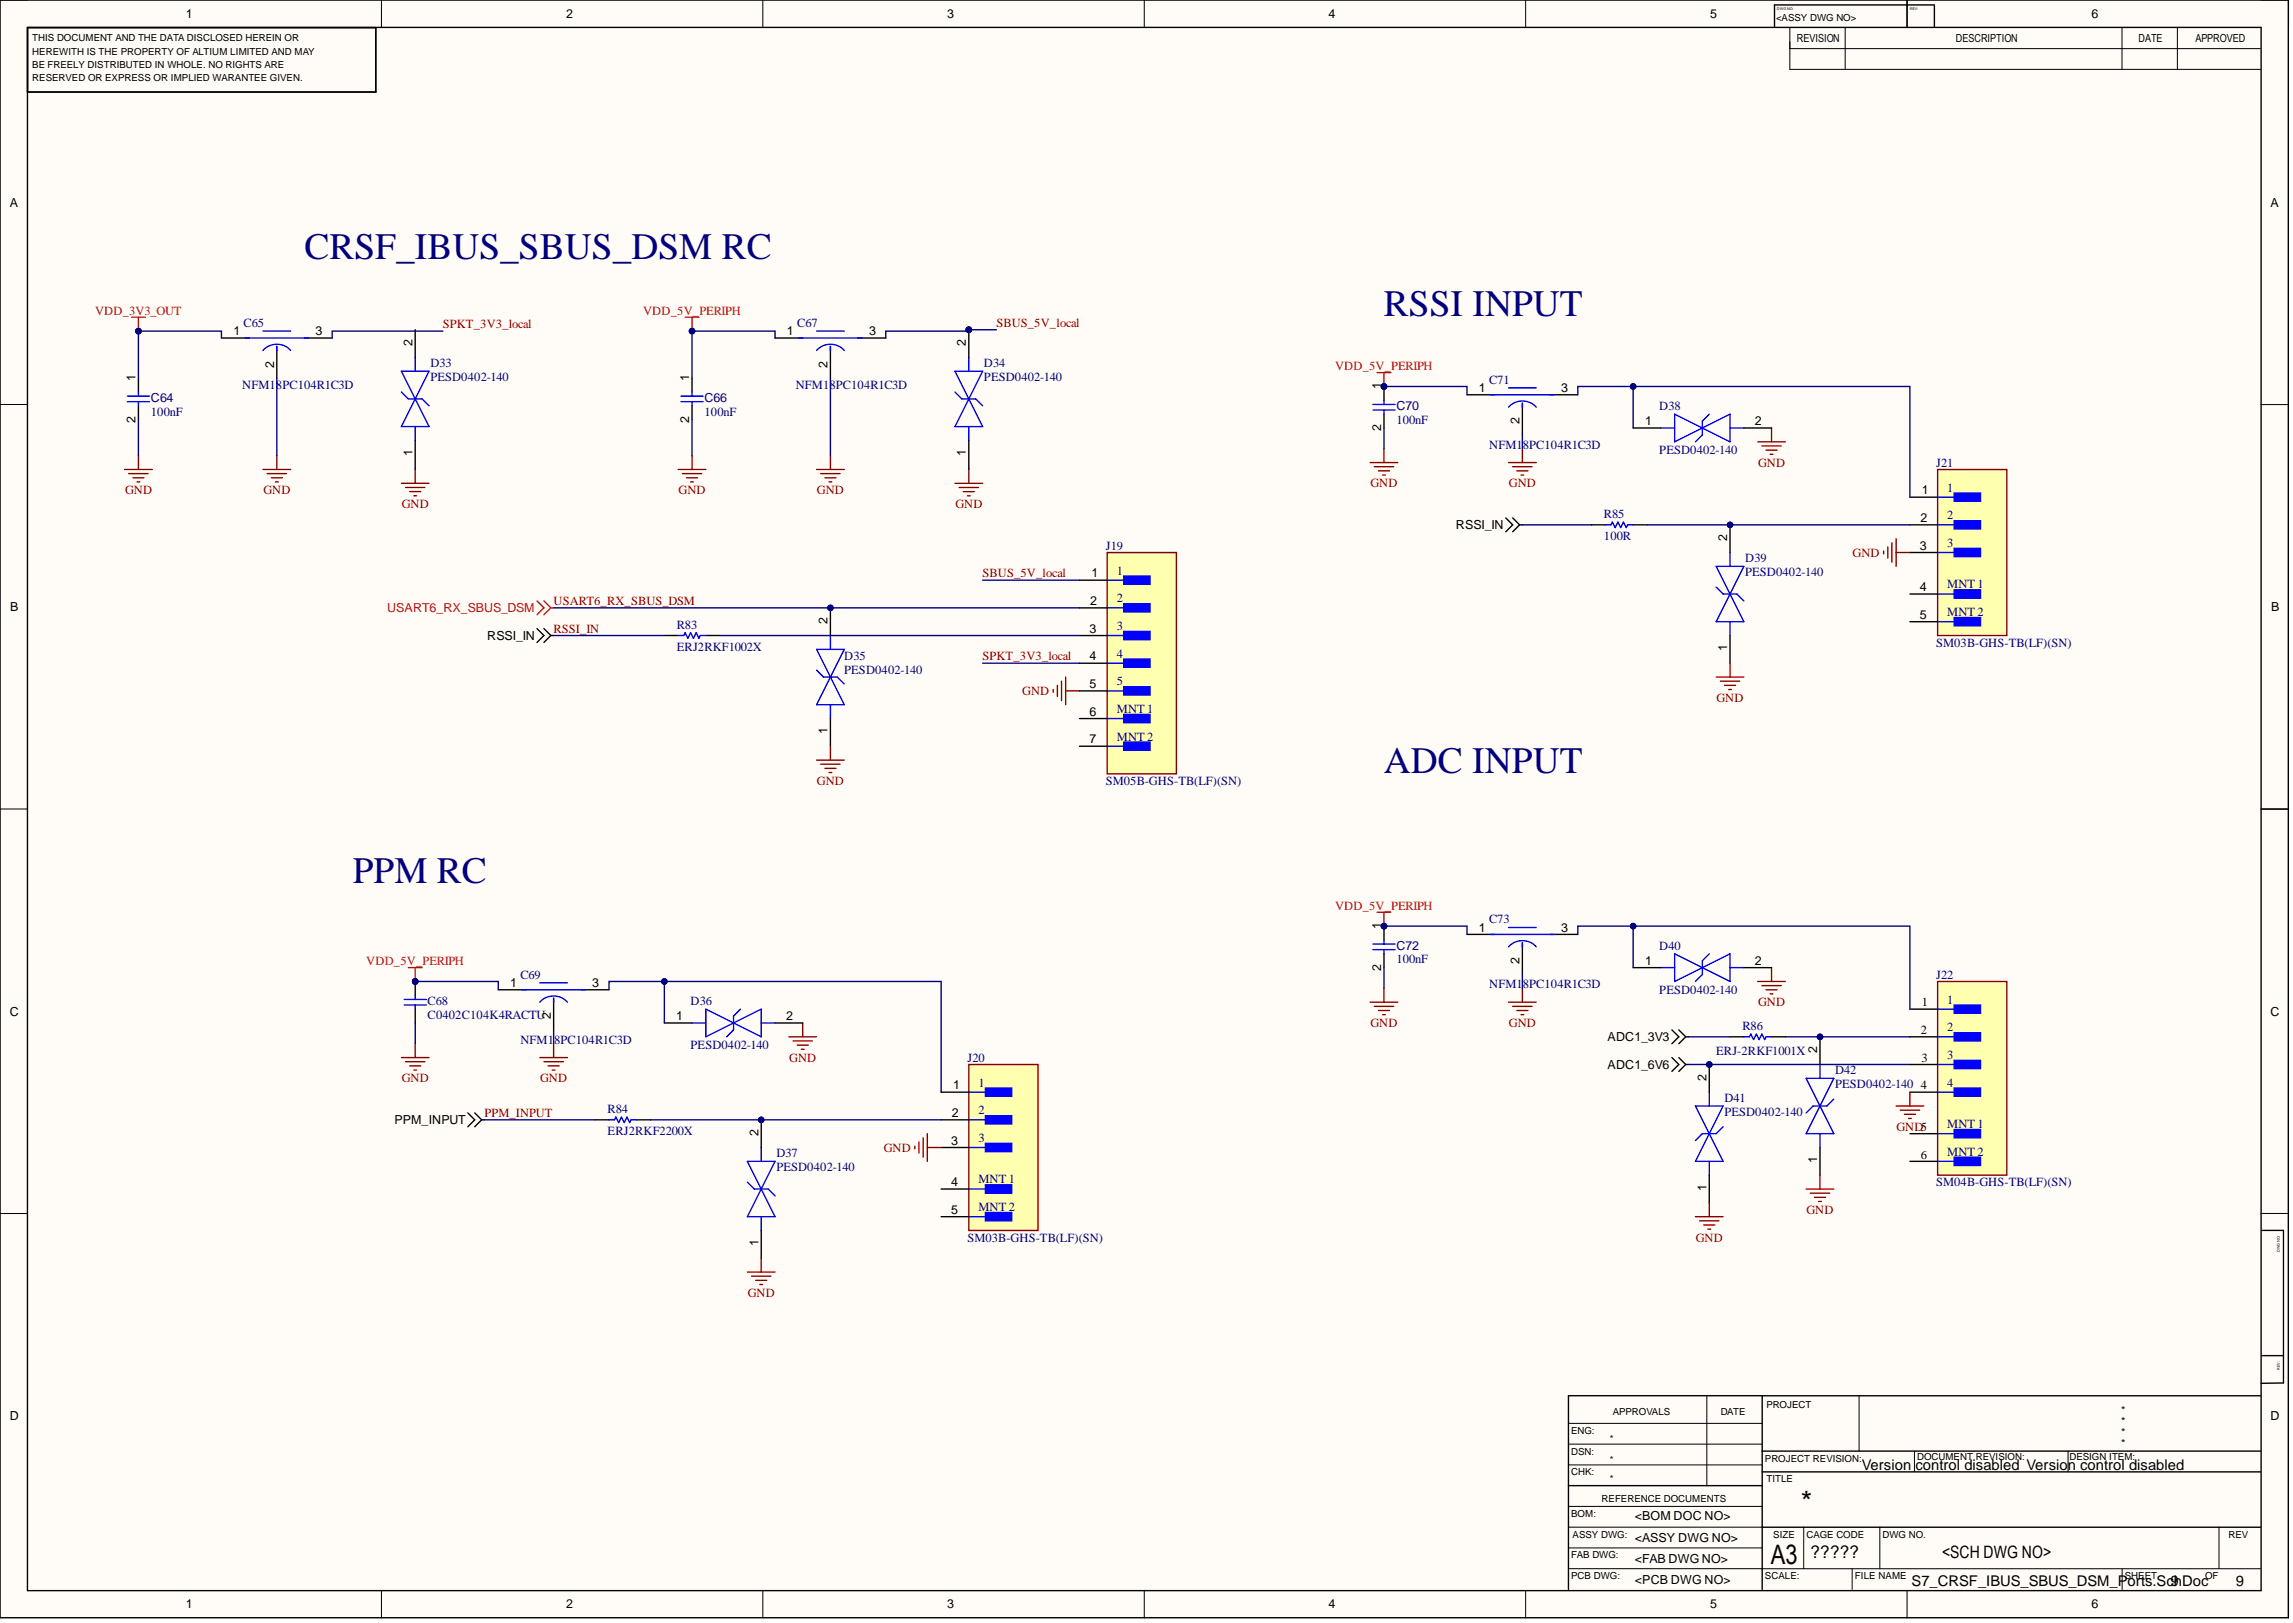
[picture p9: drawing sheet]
<svg xmlns="http://www.w3.org/2000/svg" width="420mm" height="297mm" viewBox="0 0 420 297" stroke-linecap="round" stroke-linejoin="round" font-family="sans-serif">
<defs><g id="words">
<g font-size="6.8" fill="#000080">
<text x="55.7" y="47.4">CRSF_IBUS_SBUS_DSM RC</text>
<text x="253.4" y="57.8">RSSI INPUT</text>
<text x="253.4" y="141.4">ADC INPUT</text>
<text x="64.6" y="161.6">PPM RC</text>
</g>
<text font-size="5.4" x="329.7" y="276.8">*</text>
<text font-size="4.9" x="324.2" y="286.2">A3</text>
<text font-size="3.2" x="331.5" y="285.1">?????</text>
<text font-size="3.1" x="355.6" y="285.1">&lt;SCH DWG NO&gt;</text>
<g font-size="2.7">
<text x="340.9" y="269">Version control disabled Version control disabled</text>
<text x="350" y="290.3">S7_CRSF_IBUS_SBUS_DSM_Ports.SchDoc</text>
<text x="397.4" y="290.3">9</text>
<text x="409.4" y="290.3">9</text>
</g>
<g font-size="2.3">
<text x="34" y="3.3">1</text>
<text x="103.6" y="3.3">2</text>
<text x="173.4" y="3.3">3</text>
<text x="243.2" y="3.3">4</text>
<text x="313.1" y="3.3">5</text>
<text x="382.9" y="3.3">6</text>
<text x="1.8" y="37.8">A</text>
<text x="415.7" y="37.8">A</text>
<text x="42.7" y="61.4">1</text>
<text x="57.8" y="61.4">3</text>
<text x="75.5" y="63.4" transform="rotate(-90 75.5 63.4)">2</text>
<text x="144.1" y="61.4">1</text>
<text x="159.1" y="61.4">3</text>
<text x="176.9" y="63.4" transform="rotate(-90 176.9 63.4)">2</text>
<text x="24.8" y="69.7" transform="rotate(-90 24.8 69.7)">1</text>
<text x="50.2" y="67.3" transform="rotate(-90 50.2 67.3)">2</text>
<text x="126.2" y="69.7" transform="rotate(-90 126.2 69.7)">1</text>
<text x="151.5" y="67.3" transform="rotate(-90 151.5 67.3)">2</text>
<text x="252.9" y="71.2" transform="rotate(-90 252.9 71.2)">1</text>
<text x="270.8" y="71.7">1</text>
<text x="285.8" y="71.7">3</text>
<text x="24.8" y="77.4" transform="rotate(-90 24.8 77.4)">2</text>
<text x="126.2" y="77.4" transform="rotate(-90 126.2 77.4)">2</text>
<text x="278.2" y="77.7" transform="rotate(-90 278.2 77.7)">2</text>
<text x="301.2" y="77.8">1</text>
<text x="321.3" y="77.8">2</text>
<text x="75.5" y="83.5" transform="rotate(-90 75.5 83.5)">1</text>
<text x="176.9" y="83.5" transform="rotate(-90 176.9 83.5)">1</text>
<text x="252.9" y="78.9" transform="rotate(-90 252.9 78.9)">2</text>
<text x="351.6" y="95.6">2</text>
<text x="351.8" y="90.5">1</text>
<text x="266.5" y="96.8">RSSI_IN</text>
<text x="316.2" y="99.1" transform="rotate(-90 316.2 99.1)">2</text>
<text x="351.5" y="100.6">3</text>
<text x="199.8" y="105.7">1</text>
<text x="1.9" y="111.8">B</text>
<text x="199.6" y="110.7">2</text>
<text x="351.5" y="108.2">4</text>
<text x="351.5" y="113.3">5</text>
<text x="415.8" y="111.8">B</text>
<text x="89.2" y="117.1">RSSI_IN</text>
<text x="151.5" y="114.3" transform="rotate(-90 151.5 114.3)">2</text>
<text x="199.5" y="115.8">3</text>
<text x="316.2" y="119.2" transform="rotate(-90 316.2 119.2)">1</text>
<text x="199.5" y="120.9">4</text>
<text x="199.5" y="125.9">5</text>
<text x="199.5" y="131">6</text>
<text x="151.5" y="134.4" transform="rotate(-90 151.5 134.4)">1</text>
<text x="199.5" y="136.1">7</text>
<text x="252.9" y="170" transform="rotate(-90 252.9 170)">1</text>
<text x="270.8" y="170.5">1</text>
<text x="285.8" y="170.5">3</text>
<text x="252.9" y="177.7" transform="rotate(-90 252.9 177.7)">2</text>
<text x="278.2" y="176.4" transform="rotate(-90 278.2 176.4)">2</text>
<text x="301.2" y="176.6">1</text>
<text x="321.3" y="176.6">2</text>
<text x="1.8" y="185.9">C</text>
<text x="93.4" y="180.6">1</text>
<text x="108.4" y="180.6">3</text>
<text x="351.8" y="184.2">1</text>
<text x="415.7" y="185.9">C</text>
<text x="100.8" y="186.5" transform="rotate(-90 100.8 186.5)">2</text>
<text x="123.8" y="186.7">1</text>
<text x="143.9" y="186.7">2</text>
<text x="294.3" y="190.5">ADC1_3V3</text>
<text x="351.7" y="189.2">2</text>
<text x="294.3" y="195.6">ADC1_6V6</text>
<text x="312.4" y="197.9" transform="rotate(-90 312.4 197.9)">2</text>
<text x="332.7" y="192.8" transform="rotate(-90 332.7 192.8)">2</text>
<text x="351.8" y="194.3">3</text>
<text x="174.5" y="199.4">1</text>
<text x="351.7" y="199.4">4</text>
<text x="72.2" y="205.7">PPM_INPUT</text>
<text x="138.8" y="208" transform="rotate(-90 138.8 208)">2</text>
<text x="174.2" y="209.5">3</text>
<text x="174.2" y="204.4">2</text>
<text x="332.7" y="212.9" transform="rotate(-90 332.7 212.9)">1</text>
<text x="351.7" y="212">6</text>
<text x="174.2" y="217.1">4</text>
<text x="312.4" y="218" transform="rotate(-90 312.4 218)">1</text>
<text x="174.2" y="222.2">5</text>
<text x="138.8" y="228.1" transform="rotate(-90 138.8 228.1)">1</text>
<text x="1.8" y="259.9">D</text>
<text x="415.7" y="259.9">D</text>
<text x="299.3" y="278.2">&lt;BOM DOC NO&gt;</text>
<text x="299.3" y="286.1">&lt;FAB DWG NO&gt;</text>
<text x="299.3" y="282.3">&lt;ASSY DWG NO&gt;</text>
<text x="299.3" y="289.9">&lt;PCB DWG NO&gt;</text>
<text x="34" y="294.3">1</text>
<text x="103.6" y="294.3">2</text>
<text x="173.4" y="294.3">3</text>
<text x="243.2" y="294.3">4</text>
<text x="313.1" y="294.3">5</text>
<text x="382.9" y="294.3">6</text>
</g>
<g font-size="2.3" fill="#f00">
<text x="17.4" y="57.6">VDD_3V3_OUT</text>
<text x="117.7" y="57.6">VDD_5V_PERIPH</text>
<text x="244.4" y="67.7">VDD_5V_PERIPH</text>
<text x="70.9" y="112">USART6_RX_SBUS_DSM</text>
<text x="244.4" y="166.5">VDD_5V_PERIPH</text>
<text x="67.1" y="176.6">VDD_5V_PERIPH</text>
</g>
<g font-size="2.3" fill="#000080">
<text x="44.6" y="59.8">C65</text>
<text x="145.9" y="59.8">C67</text>
<text x="44.3" y="71.2">NFM18PC104R1C3D</text>
<text x="78.8" y="67.2">D33</text>
<text x="78.8" y="69.7">PESD0402-140</text>
<text x="145.7" y="71.2">NFM18PC104R1C3D</text>
<text x="180.1" y="67.2">D34</text>
<text x="180.1" y="69.7">PESD0402-140</text>
<text x="272.6" y="70.2">C71</text>
<text x="27.6" y="76.1">100nF</text>
<text x="27.6" y="73.5">C64</text>
<text x="129" y="76.1">100nF</text>
<text x="129" y="73.5">C66</text>
<text x="255.7" y="77.6">100nF</text>
<text x="255.7" y="75">C70</text>
<text x="303.8" y="75">D38</text>
<text x="272.6" y="82.1">NFM1</text>
<text x="278.8" y="82.1">8PC104R1C3D</text>
<text x="303.8" y="83.1">PESD0402-140</text>
<text x="354.5" y="85.4">J21</text>
<text x="356.5" y="90">1</text>
<text x="293.7" y="94.8">R85</text>
<text x="356.5" y="95">2</text>
<text x="202.4" y="100.6">J19</text>
<text x="293.7" y="98.8">100R</text>
<text x="356.5" y="100.1">3</text>
<text x="204.5" y="105.2">1</text>
<text x="319.5" y="102.9">D39</text>
<text x="319.5" y="105.4">PESD0402-140</text>
<text x="356.5" y="107.7">MNT 1</text>
<text x="204.5" y="110.2">2</text>
<text x="356.5" y="112.8">MNT 2</text>
<text x="123.9" y="115">R83</text>
<text x="123.9" y="119.1">ERJ2RKF1002X</text>
<text x="204.5" y="115.3">3</text>
<text x="354.5" y="118.3">SM03B-GHS-TB(LF)(SN)</text>
<text x="154.6" y="120.9">D35</text>
<text x="154.6" y="123.4">PESD0402-140</text>
<text x="204.5" y="120.4">4</text>
<text x="204.5" y="125.4">5</text>
<text x="204.5" y="130.5">MNT 1</text>
<text x="204.5" y="135.6">MNT 2</text>
<text x="202.4" y="143.7">SM05B-GHS-TB(LF)(SN)</text>
<text x="255.7" y="173.8">C72</text>
<text x="272.6" y="169">C73</text>
<text x="303.8" y="173.8">D40</text>
<text x="95.3" y="179.1">C69</text>
<text x="255.7" y="176.3">100nF</text>
<text x="354.5" y="179.1">J22</text>
<text x="78.3" y="183.9">C68</text>
<text x="126.4" y="183.9">D36</text>
<text x="272.6" y="180.9">NFM1</text>
<text x="278.8" y="180.9">8PC104R1C3D</text>
<text x="303.8" y="181.9">PESD0402-140</text>
<text x="356.5" y="183.7">1</text>
<text x="78.3" y="186.5">C0402C104K4RACTU</text>
<text x="95.3" y="191">NFM1</text>
<text x="101.4" y="191">8PC104R1C3D</text>
<text x="319" y="188.5">R86</text>
<text x="356.5" y="188.7">2</text>
<text x="126.4" y="192">PESD0402-140</text>
<text x="177.1" y="194.3">J20</text>
<text x="314.2" y="193">ERJ-2RKF1001X</text>
<text x="336" y="196.6">D42</text>
<text x="356.5" y="193.8">3</text>
<text x="111.2" y="203.7">R84</text>
<text x="179.1" y="198.9">1</text>
<text x="179.1" y="203.9">2</text>
<text x="315.7" y="201.7">D41</text>
<text x="336" y="199.1">PESD0402-140</text>
<text x="356.5" y="198.9">4</text>
<text x="111.2" y="207.7">ERJ2RKF2200X</text>
<text x="179.1" y="209">3</text>
<text x="315.7" y="204.2">PESD0402-140</text>
<text x="356.5" y="206.5">MNT 1</text>
<text x="142.1" y="211.8">D37</text>
<text x="142.1" y="214.3">PESD0402-140</text>
<text x="356.5" y="211.5">MNT 2</text>
<text x="179.1" y="216.6">MNT 1</text>
<text x="179.1" y="221.7">MNT 2</text>
<text x="354.5" y="217.1">SM04B-GHS-TB(LF)(SN)</text>
<text x="177.1" y="227.2">SM03B-GHS-TB(LF)(SN)</text>
</g>
<g font-size="2.3" fill="#800000">
<text x="182.4" y="59.8">SBUS_5V_local</text>
<text x="81.1" y="60.1">SPKT_3V3_local</text>
<text x="250.9" y="89.2">GND</text>
<text x="276.3" y="89.2">GND</text>
<text x="321.9" y="85.4">GND</text>
<text x="22.9" y="90.5">GND</text>
<text x="48.2" y="90.5">GND</text>
<text x="73.6" y="93">GND</text>
<text x="124.2" y="90.5">GND</text>
<text x="149.6" y="90.5">GND</text>
<text x="174.9" y="93">GND</text>
<text x="339.2" y="101.9">GND</text>
<text x="179.9" y="105.7">SBUS_5V_local</text>
<text x="101.3" y="110.7">USART6_RX_SBUS_DSM</text>
<text x="101.3" y="115.8">RSSI_IN</text>
<text x="179.9" y="120.9">SPKT_3V3_local</text>
<text x="187.2" y="127.2">GND</text>
<text x="314.3" y="128.5">GND</text>
<text x="149.6" y="143.7">GND</text>
<text x="321.9" y="184.2">GND</text>
<text x="250.9" y="188">GND</text>
<text x="276.3" y="188">GND</text>
<text x="144.5" y="194.3">GND</text>
<text x="73.6" y="198.1">GND</text>
<text x="98.9" y="198.1">GND</text>
<text x="88.7" y="204.4">PPM_INPUT</text>
<text x="347.2" y="207">GND5</text>
<text x="161.8" y="210.8">GND</text>
<text x="310.5" y="227.2">GND</text>
<text x="330.7" y="222.2">GND</text>
<text x="136.9" y="237.4">GND</text>
</g>
<g font-size="2">
<text x="329" y="7.7">REVISION</text>
<text x="358.1" y="7.7">DESCRIPTION</text>
<text x="391.5" y="7.7">DATE</text>
<text x="401.9" y="7.7">APPROVED</text>
<text x="388.3" y="262.8">*</text>
<text x="388.3" y="258.8">*</text>
<text x="388.3" y="260.8">*</text>
<text x="388.3" y="264.8">*</text>
</g>
<g font-size="1.8">
<text x="325.2" y="3.8">&lt;ASSY DWG NO&gt;</text>
<text x="5.9" y="7.6">THIS DOCUMENT AND THE DATA DISCLOSED HEREIN OR</text>
<text x="5.9" y="10">HEREWITH IS THE PROPERTY OF ALTIUM LIMITED AND MAY</text>
<text x="5.9" y="12.5">BE FREELY DISTRIBUTED IN WHOLE. NO RIGHTS ARE</text>
<text x="5.9" y="14.9">RESERVED OR EXPRESS OR IMPLIED WARANTEE GIVEN.</text>
<text x="323.4" y="257.6">PROJECT</text>
<text x="287.7" y="262.4">ENG:</text>
<text x="294.8" y="264">*</text>
<text x="295.3" y="258.9">APPROVALS</text>
<text x="315" y="258.9">DATE</text>
<text x="287.7" y="266.2">DSN:</text>
<text x="294.8" y="267.8">*</text>
<text x="323.1" y="267.5">PROJECT REVISION:</text>
<text x="351" y="267.2">DOCUMENT REVISION:</text>
<text x="378.9" y="267.2">DESIGN ITEM:</text>
<text x="287.7" y="270">CHK:</text>
<text x="293.2" y="274.8">REFERENCE DOCUMENTS</text>
<text x="294.8" y="271.3">*</text>
<text x="323.4" y="271.3">TITLE</text>
<text x="287.7" y="277.6">BOM:</text>
<text x="287.9" y="281.4">ASSY DWG:</text>
<text x="324.7" y="281.4">SIZE</text>
<text x="330.7" y="281.4">CAGE CODE</text>
<text x="344.7" y="281.4">DWG NO.</text>
<text x="408" y="281.4">REV</text>
<text x="287.7" y="285.2">FAB DWG:</text>
<text x="287.7" y="289">PCB DWG:</text>
<text x="323.1" y="289">SCALE:</text>
<text x="339.6" y="289">FILE NAME</text>
<text x="389" y="289">SHEET</text>
<text x="403.7" y="289">OF</text>
</g>
<g font-size=".7">
<text x="325.3" y="1.8">DWG NO:</text>
<text x="349.7" y="1.8">REV:</text>
<text x="417.4" y="229.1" transform="rotate(-90 417.4 229.1)">DWG NO:</text>
<text x="417.4" y="250.7" transform="rotate(-90 417.4 250.7)">REV:</text>
</g>
</g></defs>
<g fill="#fffcf8">
<path d="M0 0h419v296.1h-419z" fill-rule="evenodd"/>
<path d="M5.1 5.1h408.8v286h-408.8z" fill-rule="evenodd"/>
</g>
<g fill="none" stroke="#000" stroke-width=".18">
<path d="M0 0h5.1M69.8 0v5.1M139.7 0v5.1M209.5 0v5.1M279.3 0v5.1M327.7 5.1v7.6M327.7 8.9h86.1M327.7 12.7h86.1M337.8 5.1v7.6M349.1 0v5.1M388.5 5.1v7.6M398.6 5.1v7.6"/>
<path d="M413.9 0h5.1v5.1M0 74h5.1M413.9 74h5.1M0 148.1h5.1M413.9 148.1h5.1M0 222.1h5.1M413.9 222.1h5.1M312.5 255.4v16.5M340.4 255.4v10.2M287.2 264.3h35.4M287.2 260.5h35.4M287.2 268.1h35.4"/>
<path d="M287.2 279.5h35.4M287.2 275.7h35.4M330.2 279.5v7.6M344.2 279.5v7.6M350.5 265.6v3.8M378.6 265.6v3.8M406.3 279.5v7.6M69.8 291.1v5M139.7 291.1v5M209.5 291.1v5M279.3 291.1v5M287.2 287.1h126.7"/>
<path d="M287.2 283.3h35.4M339.1 287.1v3.8M349.1 291.1v5M388.5 287.1v3.8M419 291.1v5"/>
</g>
<g fill="none" stroke="#000" stroke-width=".25">
<path d="M0 0h418.9v296.1h-418.9zM5 5h409v286.1h-409zM68.8 5.1v11.7h-63.8M324.9 .9v4M324.9 .9h29.2M349.1 0v5M354.1 1v4M414 148.1h5M414.1 225.2h4v27.9l-4.1 .1M322.6 255.4v35.5M413.9 255.5l-126.7-.1v35.5M414.1 248.1h4"/>
<path d="M287.2 271.9h35.4M322.6 265.6h91.3M322.6 269.4h91.3M322.6 279.5h91.3"/>
</g>
<path d="M125.4 58.1h2.6M126.7 58.1v2.5" fill="none" stroke="#f00" stroke-width=".25"/>
<circle cx="126.7" cy="60.6" r=".51" fill="#000080"/>
<circle cx="126.7" cy="60.6" r=".51" fill="none" stroke="#000080" stroke-width=".18"/>
<path d="M24.1 58.1h2.5M25.3 58.1v2.5" fill="none" stroke="#f00" stroke-width=".25"/>
<circle cx="25.3" cy="60.6" r=".51" fill="#000080"/>
<circle cx="25.3" cy="60.6" r=".51" fill="none" stroke="#000080" stroke-width=".18"/>
<path d="M25.3 69.2v2.5M25.3 74.3v2.5M40.5 61.9h5.1M50.7 64.1v5.1M55.7 61.9h5.1M76 60.3v5.1M126.7 69.2v2.5M126.7 74.3v2.5M141.9 61.9h5.1M152 64.1v5.1M157.1 61.9h5.1M76 80.6v5.1" fill="none" stroke="#000" stroke-width=".25"/>
<g fill="none" stroke="#00f" stroke-width=".25">
<path d="M23.3 73.5h4.1M23.3 72.5h4.1M25.3 71.7v.8M25.3 73.5v.8M44.9 61.9h11.6M48.1 64.1a3.4 3.4 0 0 1 5.1 0M48.1 60.6h5.1M50.7 63.4v.7M73.5 67.9h5.1l-5.1 10.2h5.1zM73.5 71.7l1.2 1.3h2.6l1.3 1.3M76 65.4v2.5M76 78.1v2.5"/>
<path d="M124.7 73.5h4M124.7 72.5h4M126.7 71.7v.8M126.7 73.5v.8M146.2 61.9h11.7M149.5 64.1a3.4 3.4 0 0 1 5.1 0M149.5 60.6h5.1M152 63.4v.7"/>
</g>
<path d="M73.5 88.5h5.1M74.2 89.2h3.6M75 90h2M75.8 90.7h.5M76 85.9v2.6M174.8 88.5h5.1M175.6 89.2h3.5M176.4 90h2M177.1 90.7h.5M177.4 85.9v2.6" fill="none" stroke="#800000" stroke-width=".25"/>
<circle cx="177.4" cy="60.3" r=".51" fill="#000080"/>
<circle cx="177.4" cy="60.3" r=".51" fill="none" stroke="#000080" stroke-width=".18"/>
<path d="M174.8 67.9h5.1l-5.1 10.2h5.1zM174.8 71.7l1.3 1.3h2.5l1.3 1.3M177.4 65.4v2.5M177.4 78.1v2.5" fill="none" stroke="#00f" stroke-width=".25"/>
<path d="M177.4 60.3v5.1M177.4 80.6v5.1" fill="none" stroke="#000" stroke-width=".25"/>
<circle cx="177.4" cy="60.3" r=".51" fill="#000080"/>
<circle cx="177.4" cy="60.3" r=".51" fill="none" stroke="#000080" stroke-width=".18"/>
<path d="M202.7 101.1h12.7v40.5h-12.7z" fill-rule="evenodd" fill="#ffffb0"/>
<path d="M202.7 101.1h12.7v40.5h-12.7z" fill="none" stroke="#800000" stroke-width=".25"/>
<path d="M205.7 105.4h4.9v1.5h-4.9z" fill-rule="evenodd" fill="#00f"/>
<path d="M202.7 106.2h5.6M205.7 105.4h4.9v1.5h-4.9z" fill="none" stroke="#00f" stroke-width=".25"/>
<path d="M205.7 110.5h4.9v1.5h-4.9z" fill-rule="evenodd" fill="#00f"/>
<path d="M202.7 111.3h5.6M205.7 110.5h4.9v1.5h-4.9z" fill="none" stroke="#00f" stroke-width=".25"/>
<path d="M205.7 115.6h4.9v1.5h-4.9z" fill-rule="evenodd" fill="#00f"/>
<path d="M202.7 116.3h5.6M205.7 115.6h4.9v1.5h-4.9z" fill="none" stroke="#00f" stroke-width=".25"/>
<path d="M205.7 120.6h4.9v1.5h-4.9z" fill-rule="evenodd" fill="#00f"/>
<path d="M202.7 121.4h5.6M205.7 120.6h4.9v1.5h-4.9z" fill="none" stroke="#00f" stroke-width=".25"/>
<path d="M205.7 125.7h4.9v1.5h-4.9z" fill-rule="evenodd" fill="#00f"/>
<path d="M202.7 126.4h5.6M205.7 125.7h4.9v1.5h-4.9z" fill="none" stroke="#00f" stroke-width=".25"/>
<path d="M205.7 130.8h4.9v1.5h-4.9z" fill-rule="evenodd" fill="#00f"/>
<path d="M202.7 131.5h5.6M205.7 130.8h4.9v1.5h-4.9z" fill="none" stroke="#00f" stroke-width=".25"/>
<path d="M205.7 135.8h4.9v1.5h-4.9z" fill-rule="evenodd" fill="#00f"/>
<path d="M124.2 116.3h1l.2-.5 .5 1 .5-1 .5 1 .6-1 .5 1 .2-.5h1M202.7 136.6h5.6M205.7 135.8h4.9v1.5h-4.9z" fill="none" stroke="#00f" stroke-width=".25"/>
<g fill="none" stroke="#000" stroke-width=".25">
<path d="M98.3 115l1.3 1.3-1.3 1.3M99.6 115l1.2 1.3M100.8 116.3h.6M100.8 116.3l-1.2 1.3M121.6 116.3h2.6M129.2 116.3h2.6M197.6 106.2h5.1M197.6 111.3h5.1M197.6 116.3h5.1M197.6 121.4h5.1M197.6 126.4h5.1M197.6 131.5h5.1"/>
<path d="M197.6 136.6h5.1"/>
</g>
<path d="M98.3 110l1.3 1.2-1.3 1.3M99.6 110l1.2 1.2M100.8 111.2l-1.2 1.3M100.8 111.2h.6" fill="none" stroke="#f00" stroke-width=".25"/>
<circle cx="152" cy="111.2" r=".51" fill="#000080"/>
<circle cx="152" cy="111.2" r=".51" fill="none" stroke="#000080" stroke-width=".18"/>
<path d="M149.5 118.8h5.1l-5.1 10.2h5.1zM152 116.3v2.5M149.5 122.6l1.3 1.3h2.5l1.3 1.3M152 129v2.5" fill="none" stroke="#00f" stroke-width=".25"/>
<path d="M152 111.2v5.1M152 131.5v5.1" fill="none" stroke="#000" stroke-width=".25"/>
<circle cx="152" cy="111.2" r=".51" fill="#000080"/>
<circle cx="152" cy="111.2" r=".51" fill="none" stroke="#000080" stroke-width=".18"/>
<path d="M177.4 194.8h12.6v30.4h-12.6z" fill-rule="evenodd" fill="#ffffb0"/>
<path d="M177.4 194.8h12.6v30.4h-12.6z" fill="none" stroke="#800000" stroke-width=".25"/>
<path d="M180.4 199.1h4.8v1.5h-4.8z" fill-rule="evenodd" fill="#00f"/>
<path d="M177.4 199.9h5.5M180.4 199.1h4.8v1.5h-4.8z" fill="none" stroke="#00f" stroke-width=".25"/>
<path d="M180.4 204.2h4.8v1.5h-4.8z" fill-rule="evenodd" fill="#00f"/>
<path d="M177.4 205h5.5M180.4 204.2h4.8v1.5h-4.8z" fill="none" stroke="#00f" stroke-width=".25"/>
<path d="M180.4 209.3h4.8v1.5h-4.8z" fill-rule="evenodd" fill="#00f"/>
<path d="M177.4 210h5.5M180.4 209.3h4.8v1.5h-4.8z" fill="none" stroke="#00f" stroke-width=".25"/>
<path d="M180.4 216.9h4.8v1.5h-4.8z" fill-rule="evenodd" fill="#00f"/>
<path d="M177.4 217.6h5.5M180.4 216.9h4.8v1.5h-4.8z" fill="none" stroke="#00f" stroke-width=".25"/>
<path d="M180.4 221.9h4.8v1.5h-4.8z" fill-rule="evenodd" fill="#00f"/>
<path d="M111.5 205h1l.3-.6 .5 1.1 .5-1.1 .5 1.1 .5-1.1 .5 1.1 .2-.5h1.1M177.4 222.7h5.5M180.4 221.9h4.8v1.5h-4.8z" fill="none" stroke="#00f" stroke-width=".25"/>
<path d="M172.3 199.9h5.1M85.7 203.7l1.2 1.3-1.2 1.2M86.9 203.7l1.3 1.3M88.2 205h.5M88.2 205l-1.3 1.2M109 205h2.5M116.6 205h2.5M172.3 205h5.1M172.3 210h5.1M172.3 217.6h5.1M172.3 222.7h5.1" fill="none" stroke="#000" stroke-width=".25"/>
<path d="M167.5 209.8v.5M168.2 209v2M169 208.2v3.6M169.8 207.5v5M169.8 210h2.5" fill="none" stroke="#800000" stroke-width=".25"/>
<circle cx="139.4" cy="205" r=".51" fill="#000080"/>
<circle cx="139.4" cy="205" r=".51" fill="none" stroke="#000080" stroke-width=".18"/>
<path d="M136.8 212.5h5.1l-5.1 10.2h5.1zM136.8 216.3l1.3 1.3h2.5l1.3 1.3M139.4 210v2.5M139.4 222.7v2.5" fill="none" stroke="#00f" stroke-width=".25"/>
<path d="M139.4 205v5M139.4 225.2v5.1" fill="none" stroke="#000" stroke-width=".25"/>
<circle cx="139.4" cy="205" r=".51" fill="#000080"/>
<circle cx="139.4" cy="205" r=".51" fill="none" stroke="#000080" stroke-width=".18"/>
<g fill="none" stroke="#800000" stroke-width=".25">
<path d="M22.8 85.9h5.1M23.6 86.7h3.5M24.3 87.4h2.1M25.1 88.2h.5M25.3 83.4v2.5M48.1 85.9h5.1M48.9 86.7h3.6M49.7 87.4h2M50.4 88.2h.5M50.7 83.4v2.5M124.2 85.9h5M124.9 86.7h3.6"/>
<path d="M125.7 87.4h2M126.4 88.2h.5M126.7 83.4v2.5M149.5 85.9h5.1M150.3 86.7h3.5M151 87.4h2M151.8 88.2h.5M152 83.4v2.5M144.4 189.8h5.1M145.2 190.5h3.5M146 191.3h2M146.7 192h.5"/>
<path d="M147 187.2v2.6M136.8 232.8h5.1M137.6 233.6h3.5M138.4 234.3h2M139.1 235.1h.5M139.4 230.3v2.5"/>
</g>
<path d="M91.2 181.1h5.1M101.4 183.4v5.1M106.4 181.1h5.1" fill="none" stroke="#000" stroke-width=".25"/>
<path d="M98.8 179.9h5.1M95.5 181.1h11.7M98.8 183.4a3.4 3.4 0 0 1 5.1 0M101.4 182.7v.7" fill="none" stroke="#00f" stroke-width=".25"/>
<circle cx="76" cy="179.6" r=".51" fill="#000080"/>
<circle cx="76" cy="179.6" r=".51" fill="none" stroke="#000080" stroke-width=".18"/>
<path d="M76 179.6v2.6M76 184.7v2.5" fill="none" stroke="#000" stroke-width=".25"/>
<circle cx="76" cy="179.6" r=".51" fill="#000080"/>
<circle cx="76" cy="179.6" r=".51" fill="none" stroke="#000080" stroke-width=".18"/>
<path d="M74 182.9h4M74 183.9h4M76 182.2v.7M76 183.9v.8M126.7 187.2h2.5M129.2 184.7v5.1l10.2-5.1v5.1zM135.6 184.7l-1.3 1.3v2.5l-1.3 1.3M139.4 187.2h2.5" fill="none" stroke="#00f" stroke-width=".25"/>
<path d="M73.5 193.6h5.1M74.2 194.3h3.6M75 195.1h2M75.8 195.8h.5M76 191v2.6M98.8 193.6h5.1M99.6 194.3h3.5M100.3 195.1h2.1M101.1 195.8h.5M101.4 191v2.6" fill="none" stroke="#800000" stroke-width=".25"/>
<path d="M121.6 187.2h5.1M141.9 187.2h5.1" fill="none" stroke="#000" stroke-width=".25"/>
<path d="M74.8 177.1h2.5M76 177.1v2.5" fill="none" stroke="#f00" stroke-width=".25"/>
<circle cx="76" cy="179.6" r=".51" fill="#000080"/>
<circle cx="76" cy="179.6" r=".51" fill="none" stroke="#000080" stroke-width=".18"/>
<path d="M354.7 85.9h12.7v30.4h-12.7z" fill-rule="evenodd" fill="#ffffb0"/>
<path d="M354.7 85.9h12.7v30.4h-12.7z" fill="none" stroke="#800000" stroke-width=".25"/>
<path d="M357.8 90.2h4.8v1.6h-4.8z" fill-rule="evenodd" fill="#00f"/>
<path d="M354.7 91h5.6M357.8 90.2h4.8v1.6h-4.8z" fill="none" stroke="#00f" stroke-width=".25"/>
<path d="M357.8 95.3h4.8v1.5h-4.8z" fill-rule="evenodd" fill="#00f"/>
<path d="M354.7 96.1h5.6M357.8 95.3h4.8v1.5h-4.8z" fill="none" stroke="#00f" stroke-width=".25"/>
<path d="M357.8 100.4h4.8v1.5h-4.8z" fill-rule="evenodd" fill="#00f"/>
<path d="M354.7 101.1h5.6M357.8 100.4h4.8v1.5h-4.8z" fill="none" stroke="#00f" stroke-width=".25"/>
<path d="M357.8 108h4.8v1.5h-4.8z" fill-rule="evenodd" fill="#00f"/>
<path d="M354.7 108.7h5.6M357.8 108h4.8v1.5h-4.8z" fill="none" stroke="#00f" stroke-width=".25"/>
<path d="M357.8 113h4.8v1.5h-4.8z" fill-rule="evenodd" fill="#00f"/>
<path d="M354.7 113.8h5.6M357.8 113h4.8v1.5h-4.8z" fill="none" stroke="#00f" stroke-width=".25"/>
<path d="M349.7 91h5M349.7 96.1h5M349.7 101.1h5M349.7 108.7h5M349.7 113.8h5" fill="none" stroke="#000" stroke-width=".25"/>
<path d="M346.4 99.3v3.6M347.1 98.6v5.1M344.9 100.9v.5M345.6 100.1v2M347.1 101.1h2.6" fill="none" stroke="#800000" stroke-width=".25"/>
<circle cx="316.7" cy="96.1" r=".51" fill="#000080"/>
<circle cx="316.7" cy="96.1" r=".51" fill="none" stroke="#000080" stroke-width=".18"/>
<path d="M314.2 103.7h5.1l-5.1 10.1h5.1zM314.2 107.5l1.3 1.2h2.5l1.3 1.3M316.7 101.1v2.6M316.7 113.8v2.5" fill="none" stroke="#00f" stroke-width=".25"/>
<path d="M316.7 96.1v5M316.7 116.3v5.1" fill="none" stroke="#000" stroke-width=".25"/>
<circle cx="316.7" cy="96.1" r=".51" fill="#000080"/>
<circle cx="316.7" cy="96.1" r=".51" fill="none" stroke="#000080" stroke-width=".18"/>
<g fill="none" stroke="#800000" stroke-width=".25">
<path d="M324.3 78.3v2.6M250.8 84.7h5.1M251.6 85.4h3.6M252.4 86.2h2M253.1 86.9h.5M253.4 82.1v2.6M276.2 84.7h5.1M276.9 85.4h3.6M277.7 86.2h2M278.5 86.9h.5M278.7 82.1v2.6M321.8 80.9h5.1"/>
<path d="M322.6 81.6h3.5M323.3 82.4h2M324.1 83.1h.5M314.2 123.9h5.1M315 124.7h3.5M315.7 125.4h2M316.5 126.2h.5M316.7 121.4v2.5"/>
</g>
<path d="M268.6 72.3h5.1M278.7 74.5v5.1M283.8 72.3h5.1M299 78.3h5.1M319.3 78.3h5" fill="none" stroke="#000" stroke-width=".25"/>
<path d="M272.9 72.3h11.6M276.2 74.5a3.4 3.4 0 0 1 5.1 0M276.2 71h5.1M278.7 73.8v.7M304.1 78.3h2.5M306.6 75.8v5.1l10.1-5.1v5.1zM312.9 75.8l-1.2 1.3v2.5l-1.3 1.3M316.7 78.3h2.6" fill="none" stroke="#00f" stroke-width=".25"/>
<path d="M252.1 68.2h2.5M253.4 68.2v2.5" fill="none" stroke="#f00" stroke-width=".25"/>
<circle cx="253.4" cy="70.7" r=".51" fill="#000080"/>
<circle cx="253.4" cy="70.7" r=".51" fill="none" stroke="#000080" stroke-width=".18"/>
<path d="M275.7 94.8l1.2 1.3-1.2 1.2M276.9 94.8l1.3 1.3M278.2 96.1l-1.3 1.2M278.2 96.1h.5M291.4 96.1h2.5M299 96.1h2.5" fill="none" stroke="#000" stroke-width=".25"/>
<path d="M293.9 96.1h1l.3-.5 .5 1 .5-1 .5 1 .5-1 .5 1 .3-.5h1" fill="none" stroke="#00f" stroke-width=".25"/>
<circle cx="253.4" cy="70.7" r=".51" fill="#000080"/>
<circle cx="253.4" cy="70.7" r=".51" fill="none" stroke="#000080" stroke-width=".18"/>
<path d="M253.4 70.7v2.6" fill="none" stroke="#000" stroke-width=".25"/>
<circle cx="253.4" cy="70.7" r=".51" fill="#000080"/>
<circle cx="253.4" cy="70.7" r=".51" fill="none" stroke="#000080" stroke-width=".18"/>
<path d="M253.4 75.8v2.5" fill="none" stroke="#000" stroke-width=".25"/>
<path d="M251.4 75h4M251.4 74h4M253.4 73.3v.7M253.4 75v.8" fill="none" stroke="#00f" stroke-width=".25"/>
<path d="M149.5 139.1h5.1M150.3 139.9h3.5M152 136.6v2.5M192.8 126.2v.5M193.6 125.4v2.1M194.3 124.7v3.5M195.1 123.9v5.1M195.1 126.4h2.5M151 140.6h2M151.8 141.4h.5" fill="none" stroke="#800000" stroke-width=".25"/>
<path d="M354.7 179.6h12.7v35.5h-12.7z" fill-rule="evenodd" fill="#ffffb0"/>
<path d="M354.7 179.6h12.7v35.5h-12.7z" fill="none" stroke="#800000" stroke-width=".25"/>
<path d="M357.8 183.9h4.8v1.6h-4.8z" fill-rule="evenodd" fill="#00f"/>
<path d="M354.7 184.7h5.6M357.8 183.9h4.8v1.6h-4.8z" fill="none" stroke="#00f" stroke-width=".25"/>
<path d="M357.8 189h4.8v1.5h-4.8z" fill-rule="evenodd" fill="#00f"/>
<path d="M354.7 189.8h5.6M357.8 189h4.8v1.5h-4.8z" fill="none" stroke="#00f" stroke-width=".25"/>
<path d="M357.8 194.1h4.8v1.5h-4.8z" fill-rule="evenodd" fill="#00f"/>
<path d="M354.7 194.8h5.6M357.8 194.1h4.8v1.5h-4.8z" fill="none" stroke="#00f" stroke-width=".25"/>
<path d="M357.8 199.1h4.8v1.5h-4.8z" fill-rule="evenodd" fill="#00f"/>
<path d="M354.7 199.9h5.6M357.8 199.1h4.8v1.5h-4.8z" fill="none" stroke="#00f" stroke-width=".25"/>
<path d="M357.8 206.7h4.8v1.5h-4.8z" fill-rule="evenodd" fill="#00f"/>
<path d="M354.7 207.5h5.6M357.8 206.7h4.8v1.5h-4.8z" fill="none" stroke="#00f" stroke-width=".25"/>
<path d="M357.8 211.8h4.8v1.5h-4.8z" fill-rule="evenodd" fill="#00f"/>
<path d="M319.3 189.8h1l.2-.6 .5 1.1 .5-1.1 .6 1.1 .5-1.1 .5 1.1 .2-.5h1M354.7 212.5h5.6M357.8 211.8h4.8v1.5h-4.8z" fill="none" stroke="#00f" stroke-width=".25"/>
<g fill="none" stroke="#000" stroke-width=".25">
<path d="M306.1 188.5l1.3 1.3-1.3 1.2M306.1 193.6l1.3 1.2-1.3 1.3M307.4 188.5l1.2 1.3M307.4 193.6l1.2 1.2M308.6 189.8h.5M308.6 194.8h.5M308.6 189.8l-1.2 1.2M308.6 194.8l-1.2 1.3M316.7 189.8h2.6M324.3 189.8h2.6M349.7 184.7h5M349.7 189.8h5"/>
<path d="M349.7 194.8h5M349.7 199.9h5M349.7 207.5h5M349.7 212.5h5"/>
</g>
<circle cx="333.2" cy="189.8" r=".51" fill="#000080"/>
<circle cx="333.2" cy="189.8" r=".51" fill="none" stroke="#000080" stroke-width=".18"/>
<path d="M330.7 197.4h5l-5 10.1h5zM333.2 194.8v2.6M333.2 207.5v2.5M335.7 201.2l-1.2 1.2h-2.6l-1.2 1.3" fill="none" stroke="#00f" stroke-width=".25"/>
<path d="M333.2 189.8v5M333.2 210v5.1" fill="none" stroke="#000" stroke-width=".25"/>
<circle cx="333.2" cy="189.8" r=".51" fill="#000080"/>
<circle cx="333.2" cy="189.8" r=".51" fill="none" stroke="#000080" stroke-width=".18"/>
<circle cx="312.9" cy="194.8" r=".51" fill="#000080"/>
<circle cx="312.9" cy="194.8" r=".51" fill="none" stroke="#000080" stroke-width=".18"/>
<path d="M312.9 199.9v2.5M310.4 202.4h5.1l-5.1 10.1h5.1zM312.9 212.5v2.6M315.5 206.2l-1.3 1.3h-2.5l-1.3 1.2" fill="none" stroke="#00f" stroke-width=".25"/>
<path d="M312.9 194.8v5.1M312.9 215.1v5" fill="none" stroke="#000" stroke-width=".25"/>
<circle cx="312.9" cy="194.8" r=".51" fill="#000080"/>
<circle cx="312.9" cy="194.8" r=".51" fill="none" stroke="#000080" stroke-width=".18"/>
<g fill="none" stroke="#800000" stroke-width=".25">
<path d="M321.8 179.6h5.1M324.3 177.1v2.5M250.8 183.4h5.1M251.6 184.2h3.6M252.4 184.9h2M253.1 185.7h.5M253.4 180.9v2.5M276.2 183.4h5.1M276.9 184.2h3.6M277.7 184.9h2M278.5 185.7h.5M278.7 180.9v2.5"/>
<path d="M322.6 180.4h3.5M323.3 181.1h2M324.1 181.9h.5"/>
</g>
<path d="M268.6 171h5.1M278.7 173.3v5.1M283.8 171h5.1M299 177.1h5.1M319.3 177.1h5" fill="none" stroke="#000" stroke-width=".25"/>
<path d="M272.9 171h11.6M276.2 173.3a3.4 3.4 0 0 1 5.1 0M276.2 169.8h5.1M278.7 172.5v.8M304.1 177.1h2.5M306.6 174.6v5l10.1-5v5zM312.9 174.6l-1.2 1.2v2.6l-1.3 1.2M316.7 177.1h2.6" fill="none" stroke="#00f" stroke-width=".25"/>
<path d="M252.1 167h2.5M253.4 167v2.5" fill="none" stroke="#f00" stroke-width=".25"/>
<circle cx="253.4" cy="169.5" r=".51" fill="#000080"/>
<circle cx="253.4" cy="169.5" r=".51" fill="none" stroke="#000080" stroke-width=".18"/>
<circle cx="253.4" cy="169.5" r=".51" fill="#000080"/>
<circle cx="253.4" cy="169.5" r=".51" fill="none" stroke="#000080" stroke-width=".18"/>
<path d="M253.4 169.5v2.5" fill="none" stroke="#000" stroke-width=".25"/>
<circle cx="253.4" cy="169.5" r=".51" fill="#000080"/>
<circle cx="253.4" cy="169.5" r=".51" fill="none" stroke="#000080" stroke-width=".18"/>
<path d="M253.4 174.6v2.5" fill="none" stroke="#000" stroke-width=".25"/>
<path d="M251.4 173.8h4M251.4 172.8h4M253.4 172v.8M253.4 173.8v.8" fill="none" stroke="#00f" stroke-width=".25"/>
<path d="M25.3 60.6v8.6M76 85.7v.2M101.4 116.3h20.2M101.4 111.3h96.2M131.8 116.3h65.8M179.9 106.2h17.7M179.9 121.4h17.7M88.7 205h20.3" fill="none" stroke="#000080" stroke-width=".25"/>
<circle cx="25.3" cy="60.6" r=".51" fill="#000080"/>
<circle cx="25.3" cy="60.6" r=".51" fill="none" stroke="#000080" stroke-width=".18"/>
<path d="M25.3 60.6h15.2v1.3M25.3 76.8v6.6M50.7 69.2v14.2M81.1 60.6h-20.3v1.3" fill="none" stroke="#000080" stroke-width=".25"/>
<circle cx="25.3" cy="60.6" r=".51" fill="#000080"/>
<circle cx="25.3" cy="60.6" r=".51" fill="none" stroke="#000080" stroke-width=".18"/>
<path d="M177.4 60.3h5M177.4 85.7v.2" fill="none" stroke="#000080" stroke-width=".25"/>
<circle cx="177.4" cy="60.3" r=".51" fill="#000080"/>
<circle cx="177.4" cy="60.3" r=".51" fill="none" stroke="#000080" stroke-width=".18"/>
<path d="M177.4 60.3v.3h-15.2v1.3" fill="none" stroke="#000080" stroke-width=".25"/>
<circle cx="177.4" cy="60.3" r=".51" fill="#000080"/>
<circle cx="177.4" cy="60.3" r=".51" fill="none" stroke="#000080" stroke-width=".18"/>
<path d="M126.7 60.6h15.2v1.3" fill="none" stroke="#000080" stroke-width=".25"/>
<circle cx="126.7" cy="60.6" r=".51" fill="#000080"/>
<circle cx="126.7" cy="60.6" r=".51" fill="none" stroke="#000080" stroke-width=".18"/>
<path d="M126.7 60.6v8.6" fill="none" stroke="#000080" stroke-width=".25"/>
<circle cx="126.7" cy="60.6" r=".51" fill="#000080"/>
<circle cx="126.7" cy="60.6" r=".51" fill="none" stroke="#000080" stroke-width=".18"/>
<path d="M126.7 76.8v6.6M152 69.2v14.2M76 179.6h15.2v1.5M119.1 205h53.2" fill="none" stroke="#000080" stroke-width=".25"/>
<circle cx="76" cy="179.6" r=".51" fill="#000080"/>
<circle cx="76" cy="179.6" r=".51" fill="none" stroke="#000080" stroke-width=".18"/>
<path d="M121.6 179.6v7.6" fill="none" stroke="#000080" stroke-width=".25"/>
<circle cx="121.6" cy="179.6" r=".51" fill="#000080"/>
<circle cx="121.6" cy="179.6" r=".51" fill="none" stroke="#000080" stroke-width=".18"/>
<path d="M253.4 70.7h15.2v1.6M76 187.2v3.8M101.4 188.5v2.5" fill="none" stroke="#000080" stroke-width=".25"/>
<circle cx="253.4" cy="70.7" r=".51" fill="#000080"/>
<circle cx="253.4" cy="70.7" r=".51" fill="none" stroke="#000080" stroke-width=".18"/>
<path d="M299 70.7v7.6" fill="none" stroke="#000080" stroke-width=".25"/>
<circle cx="299" cy="70.7" r=".51" fill="#000080"/>
<circle cx="299" cy="70.7" r=".51" fill="none" stroke="#000080" stroke-width=".18"/>
<path d="M253.4 78.3v3.8M278.7 79.6v2.5M288.9 72.3v-1.6h60.8v20.3" fill="none" stroke="#000080" stroke-width=".25"/>
<circle cx="299" cy="70.7" r=".51" fill="#000080"/>
<circle cx="299" cy="70.7" r=".51" fill="none" stroke="#000080" stroke-width=".18"/>
<path d="M278.7 96.1h12.7M301.5 96.1h48.2M111.5 181.1v-1.5h60.8v20.3" fill="none" stroke="#000080" stroke-width=".25"/>
<circle cx="121.6" cy="179.6" r=".51" fill="#000080"/>
<circle cx="121.6" cy="179.6" r=".51" fill="none" stroke="#000080" stroke-width=".18"/>
<path d="M253.4 169.5h15.2v1.5M309.1 189.8h7.6M309.1 194.8h40.6M326.9 189.8h22.8" fill="none" stroke="#000080" stroke-width=".25"/>
<circle cx="253.4" cy="169.5" r=".51" fill="#000080"/>
<circle cx="253.4" cy="169.5" r=".51" fill="none" stroke="#000080" stroke-width=".18"/>
<path d="M299 169.5v7.6" fill="none" stroke="#000080" stroke-width=".25"/>
<circle cx="299" cy="169.5" r=".51" fill="#000080"/>
<circle cx="299" cy="169.5" r=".51" fill="none" stroke="#000080" stroke-width=".18"/>
<path d="M253.4 177.1v3.8M278.7 178.4v2.5M288.9 171v-1.5h60.8v15.2" fill="none" stroke="#000080" stroke-width=".25"/>
<circle cx="299" cy="169.5" r=".51" fill="#000080"/>
<circle cx="299" cy="169.5" r=".51" fill="none" stroke="#000080" stroke-width=".18"/>
<g fill="none" stroke="#800000" stroke-width=".25">
<path d="M349.7 199.9v2.5M330.7 217.6h5M331.4 218.4h3.6M332.2 219.1h2M333 219.9h.5M333.2 215.1v2.5M347.1 202.4h5.1M347.9 203.2h3.5M348.7 203.9h2M349.4 204.7h.5M310.4 222.7h5.1M311.2 223.4h3.5"/>
<path d="M311.9 224.2h2M312.7 225h.5M312.9 220.1v2.6"/>
</g>
<use href="#words"/>
</svg>
